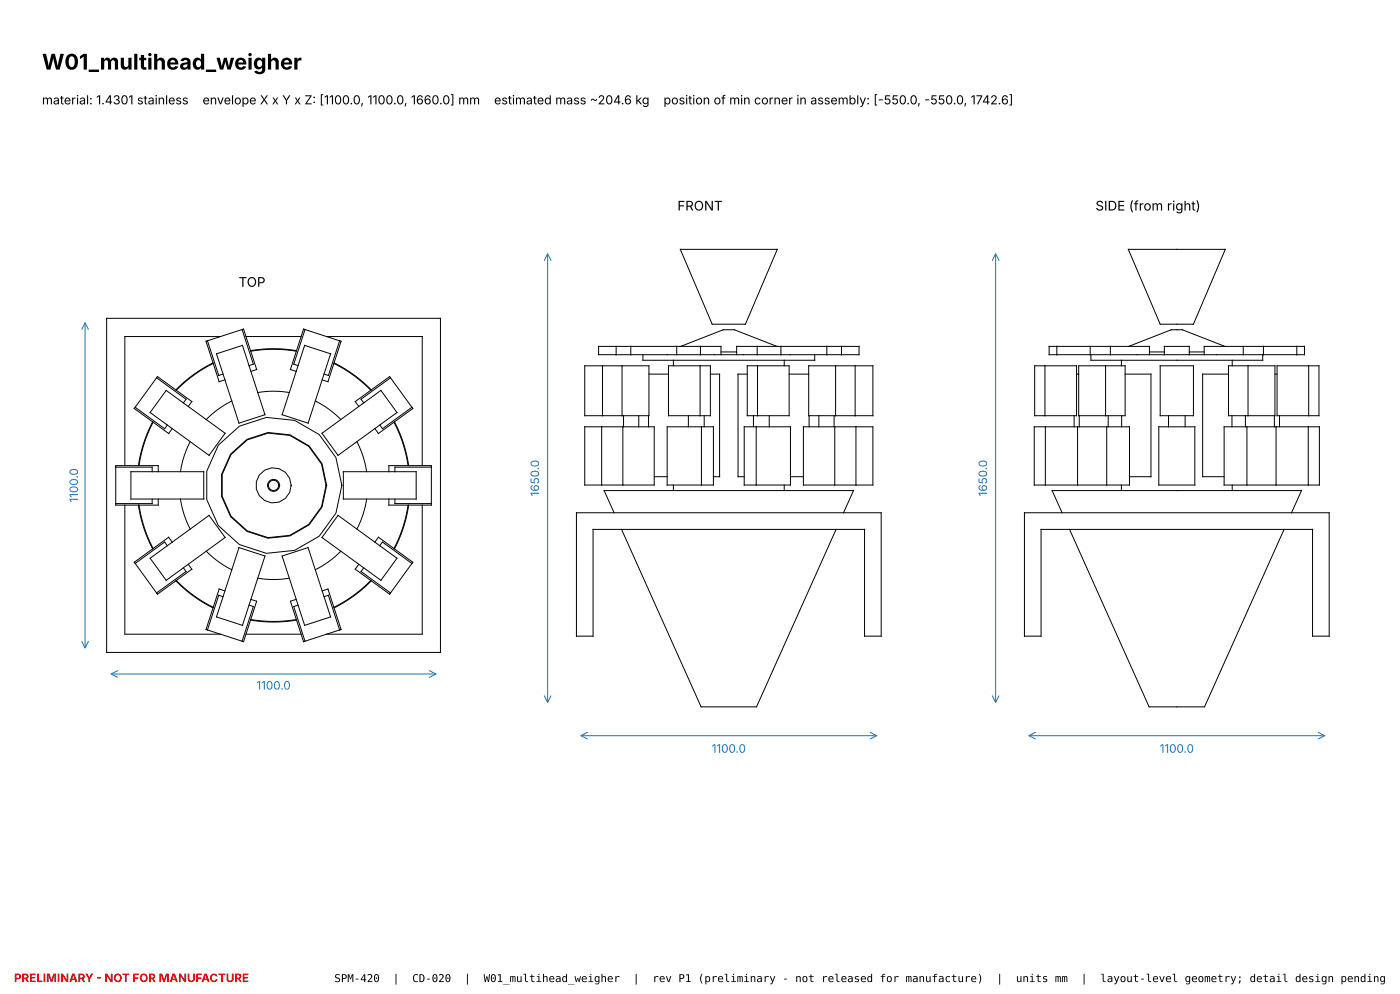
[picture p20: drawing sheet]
<svg xmlns="http://www.w3.org/2000/svg" width="297mm" height="211mm" viewBox="0 0 297 211" stroke-linecap="round" stroke-linejoin="round" font-family="sans-serif">
<defs><g id="words">
<text font-size="4.6" x="8.9" y="14.8">W01_multihead_weigher</text>
<g font-size="2.8">
<text x="143.8" y="44.7">FRONT</text>
<text x="232.5" y="44.7">SIDE (from right)</text>
<text x="50.6" y="60.8">TOP</text>
</g>
<g font-size="2.6">
<text x="8.9" y="22.1">material: 1.4301 stainless</text>
<text x="43" y="22.1">envelope X x Y x Z: [1100.0, 1100.0, 1660.0] mm</text>
<text x="104.9" y="22.1">estimated mass ~204.6 kg</text>
<text x="140.8" y="22.1">position of min corner in assembly: [-550.0, -550.0, 1742.6]</text>
</g>
<g font-size="2.5" fill="#1f77b4">
<text x="16.6" y="106.6" transform="rotate(-90 16.6 106.6)">1100.0</text>
<text x="114.4" y="105.3" transform="rotate(-90 114.4 105.3)">1650.0</text>
<text x="209.5" y="105.3" transform="rotate(-90 209.5 105.3)">1650.0</text>
<text x="54.4" y="146.3">1100.0</text>
<text x="151.1" y="159.7">1100.0</text>
<text x="246.2" y="159.7">1100.0</text>
</g>
<text font-size="2.5" fill="#f00" x="3" y="208.3">PRELIMINARY - NOT FOR MANUFACTURE</text>
<g font-size="2.3">
<text x="71" y="208.3">SPM-420</text>
<text x="83.4" y="208.3">|</text>
<text x="87.5" y="208.3">CD-020</text>
<text x="98.5" y="208.3">|</text>
<text x="102.7" y="208.3">W01_multihead_weigher</text>
<text x="134.4" y="208.3">|</text>
<text x="138.5" y="208.3">rev P1 (preliminary - not released for manufacture)</text>
<text x="211.5" y="208.3">|</text>
<text x="215.6" y="208.3">units mm</text>
<text x="229.4" y="208.3">|</text>
<text x="233.6" y="208.3">layout-level geometry; detail design pending</text>
</g>
</g></defs>
<g fill="none" stroke="#000" stroke-width=".21">
<path d="M144.4 52.9h20.6l-6.8 15.9h-7zM239.5 52.9h20.6l-6.8 15.9h-7zM22.6 67.5h70.9v70.9h-70.9zM44 72.3l2.4 7.3 .9-.3M45.2 77l-2.3 1.2-2.1 1.5-3.5 3M45.3 77.1l-3.9 2.3-2.1 1.6-1.9 1.8M46 75l5.5-1.7 4.7 14.7-5.5 1.7zM46.8 71.4h-20.3v27.4M51.4 69.9l2.4 7.3-.9 .3M52.2 71.4h11.7M53.2 74.4l4.5-.4h2.7l2.5 .4M53.2 74.5l4.5-.4 2.6 .1 2.6 .3"/>
<path d="M53.3 78.8l1.2-.4-2.8-8.6-8 2.6 2.8 8.6 1.2-.4M64.7 73.3l5.5 1.7-4.8 14.7-5.5-1.7zM64.7 69.9l-2.3 7.3 .9 .3M69.3 71.4h20.3v27.4M70.9 77.1l3.9 2.3 2 1.6 1.9 1.8M70.9 77l2.3 1.2 2.2 1.5 3.4 3M72.1 72.3l.3 .1-2.8 8.6-1.2-.4M72.1 72.3l-7.7-2.5-2.8 8.6 1.3 .4M72.1 72.3l-2.4 7.3-.9-.3M124.1 77.6h13.6v10.6h-13.6zM127.9 77.6v10.6M130.8 73.5v1.7"/>
<path d="M132 77.6v10.6M133.9 73.5v1.7M136.5 75.2v1.2h36.4v-1.2M137.7 79.3h4.2M141.9 77.6h8.9v10.6h-8.9zM142.9 76.4v1.2M143.6 75.2h22.2M143.6 75.2h-16.5v-1.7h25.9v1.7M143.6 73.5v1.7M144.5 73.5l9-3.6h2.4l9 3.6M148.6 77.6v10.6M148.7 73.5v1.7"/>
<path d="M150.8 79.3h1.9v21.8h-1.3M153 74.6h3.4M156.4 75.2v-1.7h25.9v1.7h-16.5M158.6 79.3h-1.9v21.8h1.3M158.6 77.6h8.9v10.6h-8.9zM160.7 73.5v1.7M160.8 77.6v10.6M165.8 73.5v1.7M166.5 76.4v1.2M167.5 79.3h4.2M171.7 77.6h13.6v10.6h-13.6zM175.5 73.5v1.7"/>
<path d="M177.4 77.6v10.6M178.6 73.5v1.7M181.5 77.6v10.6M219.6 77.6h8.9v10.6h-8.9zM221.8 77.6v10.6M224.3 73.5v1.7M228.5 79.3h.5M229 77.6h9.8v10.6h-9.8zM231.4 73.5v1.7M231.6 75.2v1.2h36.4v-1.2M234.7 77.6v10.6M235.7 73.5v1.7"/>
<path d="M238 76.4v1.2M238.8 79.3h5.5v21.8h-4.5M239.6 73.5l9-3.6h2.4l9 3.6M244 75.2v-1.7h-21.3v1.7h24.5M244 74.6h3.2M246.3 77.6h7v10.6h-7zM247.2 75.2h5.3M247.2 75.2v-1.7h5.3v1.7M252.5 75.2h24.4v-1.7h-21.3v1.7M252.5 74.6h3.1M260.8 79.3h-5.5v21.8h4.5M260.8 77.6h9.8v10.6h-9.8z"/>
<path d="M261.6 76.4v1.2M263.9 73.5v1.7M264.9 77.6v10.6M268.2 73.5v1.7M270.6 79.3h.5M271.1 77.6h8.9v10.6h-8.9zM275.3 73.5v1.7M277.8 77.6v10.6M24.6 99.1h7.7v.9M28.7 86.4l6.2 4.5 .6-.8M32.4 89.5l-1.8 4.2-.7 2.5-.5 2.6M32.5 89.5l-1.1 2.4-.9 2.4-1 4.5"/>
<path d="M33.2 80.1l6.3 4.6-.6 .8M35.3 82.8l12.5 9.1-3.4 4.7-12.5-9.1zM40 86.2l.7-1-7.3-5.3-4.9 6.7 7.3 5.3 .8-1M40.4 93.7l-1.4 3.3-.7 3M49.2 85l-2.7 1.7-2.7 2.3M54.7 83.3l3.1-.3 3.6 .3M66.9 85l2.7 1.7 2.7 2.3M68.3 91.9l12.6-9.1 3.4 4.7-12.5 9.1zM75.8 93.7l1.3 3.3 .7 3M82.9 80.1l-.2-.2-7.3 5.3 .8 1M82.9 80.1l4.7 6.5-7.3 5.3-.7-1M82.9 80.1l-6.3 4.6 .6 .8"/>
<path d="M83.6 89.5l1.1 2.4 .9 2.4 1 4.5M83.7 89.5l1.8 4.2 .8 2.5 .4 2.6M87.4 86.4l-6.2 4.5-.6-.8M91.6 99.1h-7.8v.9M124.1 90.5h14.8v12.4h-14.8zM127.7 90.5v12.4M132.2 90.5v12.4M132.4 88.2v2.3M135.6 88.2v2.3M137.7 88.2v2.3M141.6 90.5h9.8v12.4h-9.8zM146.1 88.2v2.3"/>
<path d="M148.9 90.5v12.4M149.5 88.2v2.3M158 90.5h9.8v12.4h-9.8zM159.9 88.2v2.3M160.5 90.5v12.4M163.3 88.2v2.3M170.5 90.5h14.8v12.4h-14.8zM171.7 88.2v2.3M173.8 88.2v2.3M177.1 88.2v2.3M177.2 90.5v12.4M181.7 90.5v12.4"/>
<path d="M219.5 90.5h20.3v12.4h-20.3zM221.9 90.5v12.4M228 88.2v2.3M228.7 90.5v12.4M229.1 88.2v2.3M234.9 90.5v12.4M235.2 88.2v2.3M238.1 88.2v2.3M246 90.5h7.6v12.4h-7.6zM248 88.2v2.3M251.6 88.2v2.3M259.8 90.5h20.3v12.4h-20.3z"/>
<path d="M261.5 88.2v2.3M264.4 88.2v2.3M264.7 90.5v12.4M270.5 88.2v2.3M270.9 90.5v12.4M271.6 88.2v2.3M277.7 90.5v12.4M26.5 107.1v27.4h20.3M27.8 100h15.4v5.8h-15.4zM29.4 107.1l.5 2.6 .7 2.5 1.8 4.2M29.5 107.1l1 4.5 .9 2.4 1.1 2.3M31.9 118.4l12.5-9.1 3.4 4.7-12.5 9.1z"/>
<path d="M32.3 105.8v1h-7.7M33.6 100v-1.2h-9v8.3h9v-1.3M35.5 115.7l-.6-.7-6.2 4.5M36.6 115l-.8-1.1-7.3 5.3 4.9 6.8 7.3-5.3-.7-1M38.3 105.8l.7 3.1 1.4 3.3M43.8 116.9l2.7 2.3 2.7 1.6M50.7 116.1l5.5 1.8-4.7 14.7-5.5-1.8zM59.9 117.9l5.5-1.8 4.8 14.7-5.5 1.8zM71.8 109.3l12.5 9.1-3.4 4.7-12.6-9.1zM72.3 116.9l-2.7 2.3-2.7 1.6M72.9 100h15.4v5.8h-15.4zM76.2 119.7l-.8 1 7.3 5.3 .2-.2"/>
<path d="M77.8 105.8l-.7 3.1-1.3 3.3M79.6 115l.7-1.1 7.3 5.3-4.7 6.6M80.6 115.7l.6-.7 6.2 4.5M82.5 100v-1.2h9.1v8.3h-9.1v-1.3M83.8 105.8v1h7.8M86.6 107.1l-1 4.5-.9 2.4-1.1 2.3M86.7 107.1l-.4 2.6-.8 2.5-1.8 4.2M89.6 107.1v27.4h-20.3M122.4 108.8h64.7v26.1h-3.6v-22.6h-57.6v22.6h-3.5zM130.4 108.8l-2.2-4.8h53l-2.1 4.8M131.9 112.3l16.9 37.6h11.8l16.9-37.6M138.9 101.1h2.7"/>
<path d="M142.9 102.9v1.1M166.5 102.9v1.1M167.8 101.1h2.7M217.5 108.8h64.6v26.1h-3.5v-22.6h-57.6v22.6h-3.5zM225.5 108.8l-2.2-4.8h53l-2.1 4.8M227 112.3l16.9 37.6h11.8l16.9-37.6M238 102.9v1.1M261.6 102.9v1.1M37.3 123.2l1.9 1.8 2.1 1.6 3.9 2.3M37.4 123.1l3.4 3 2.2 1.5 2.3 1.2M38.9 120.4l.6 .8-6.3 4.6M47.3 126.6l-.9-.3-2.4 7.3"/>
<path d="M47.7 125.3l-1.2-.4-2.8 8.6 8 2.6 2.8-8.6-1.2-.4M52.2 134.5h11.7M52.9 128.3l.9 .3-2.4 7.4M53.2 131.5l4.5 .4 2.7-.1 2.5-.3M53.2 131.4l4.5 .4 2.6-.1 2.6-.3M54.7 122.6l3.1 .3 3.6-.3M63.3 128.3l-.9 .3 2.3 7.4M68.4 125.3l1.2-.4 2.8 8.6-8 2.6-2.8-8.6 1.3-.4M68.8 126.6l.9-.3 2.4 7.3M77.2 120.4l-.6 .8 6.3 4.6M78.7 123.1l-3.4 3-2.2 1.5-2.2 1.2M78.8 123.2l-1.9 1.8-2.1 1.6-3.9 2.3"/>
<circle cx="58.1" cy="102.9" r="11.3"/>
<circle cx="58.1" cy="102.9" r="1.1"/>
<circle cx="58.1" cy="102.9" r="11.1"/>
<circle cx="58.1" cy="102.9" r="14.5"/>
<circle cx="58.1" cy="102.9" r="3.7"/>
<circle cx="58.1" cy="102.9" r="1.29"/>
</g>
<g fill="none" stroke="#1f77b4" stroke-width=".21">
<path d="M115.5 55.2l.7-1.4 .8 1.4M116.2 53.8v95.2M210.6 55.2l.7-1.4 .7 1.4M211.3 53.8v95.2M17.4 69.9l.7-1.4 .7 1.4M18.1 68.5v68.9M17.4 136l.7 1.4 .7-1.4M23.6 142.9h69M25 142.2l-1.4 .7 1.4 .8M91.1 142.2l1.5 .7-1.5 .8M115.5 147.6l.7 1.4 .8-1.4M123.3 156h62.8"/>
<path d="M124.7 155.3l-1.4 .7 1.4 .7M184.7 155.3l1.4 .7-1.4 .7M210.6 147.6l.7 1.4 .7-1.4M218.4 156h62.8M219.8 155.3l-1.4 .7 1.4 .7M279.8 155.3l1.4 .7-1.4 .7"/>
</g>
<use href="#words"/>
</svg>
